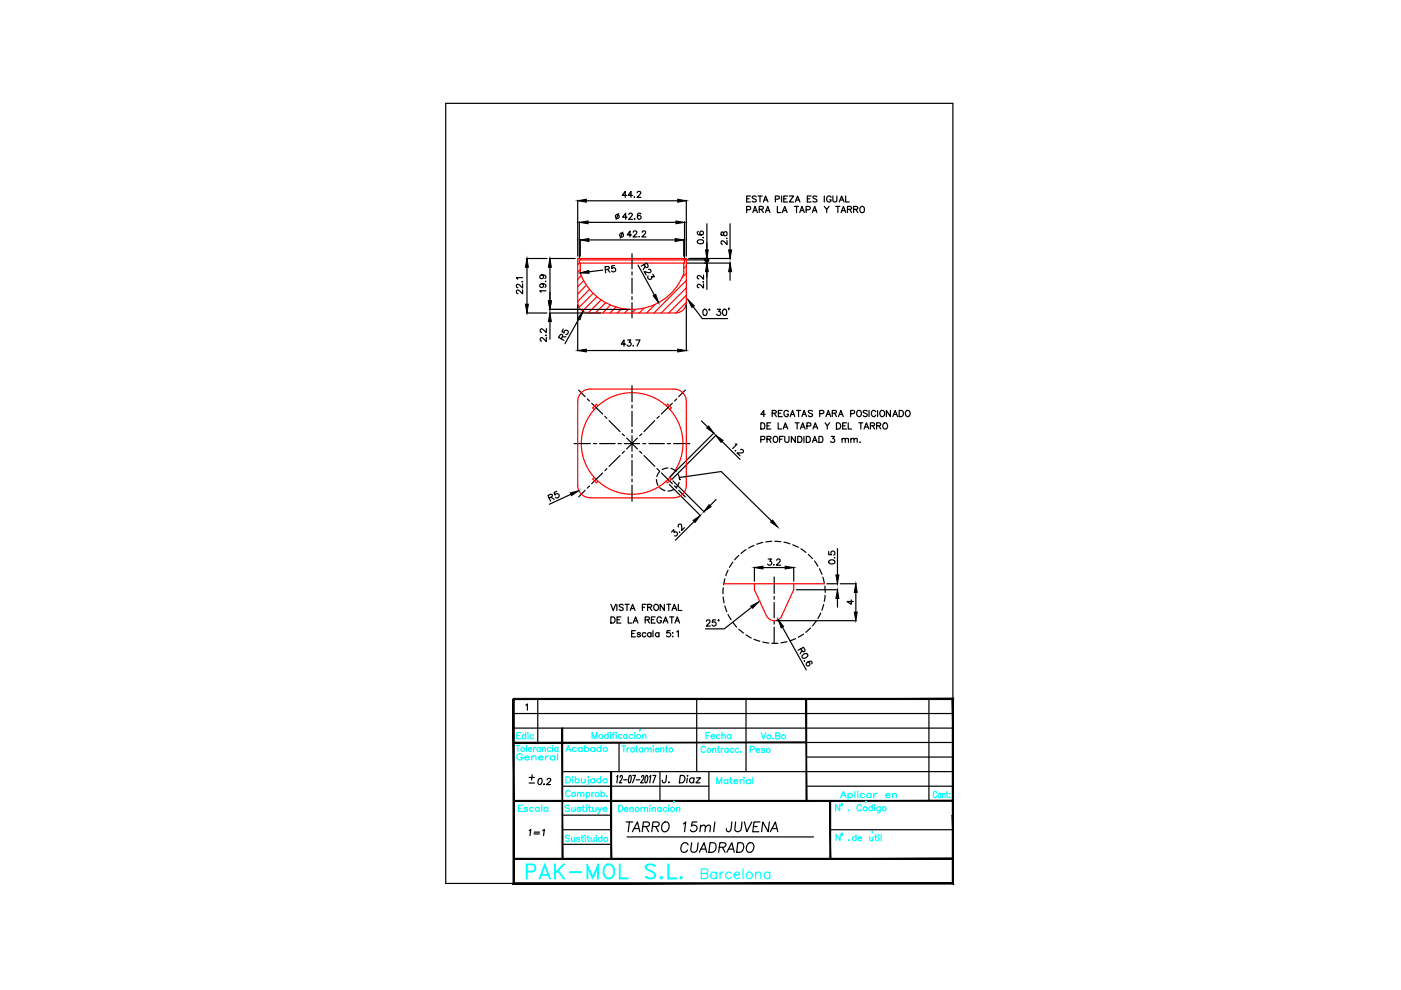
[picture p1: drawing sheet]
<svg xmlns="http://www.w3.org/2000/svg" width="297mm" height="210mm" viewBox="0 0 297 210" stroke-linecap="round" stroke-linejoin="round" font-family="sans-serif">
<!-- layer: 0 -->
<g fill="none" stroke="#000" stroke-width=".25">
<path d="M94.5 21.9h107.5v165.4h-107.5zM110.7 59.7l.1 .1h-.1M110.8 58.9h-1.3l.2 .3M111.6 54.8h4.4M111.7 56.7v7.8M114.9 58.3a.4 .4 0 0 1 .3 .5 .4 .4 0 0 1-.6 .2 .4 .4 0 0 1 0-.6l.3-.1a.65 .65 0 0 1 .9 .5l-.3 .2M115.7 59.6l.1 .1h-.2M116.5 54.8h5.4M116.6 56.7v7.1M122.5 42.4v11.9M122.8 47v7.6M123 50.8v3.5"/>
<path d="M124.3 42.6h19.4M124.7 47.1h18.6M124.9 50.9h18.2M127.8 57.3l-4.8 .6M128.3 57.2l.8-.2 .1-.3-.2-.2h-.7l.1 1.4M128.8 57.1l.5 .6M130.3 56.3l-.6 .1v.5a.46 .46 0 0 1 .7-.1 .46 .46 0 0 1 0 .7 .46 .46 0 0 1-.7-.1M131.2 45.3l-.6 1.2M132.1 49.2l-.6 1.3M132.9 41.4h-1l.7-.8v1.3M132.9 46h-.9l.6-.8v1.3M133.3 45.5l.1-.3h.4l.3 .4-.8 .9h.8"/>
<path d="M133.9 49.8h-.9l.6-.8v1.2M134 53.8v3.2M134 57.6v.7M134 59v3.2M134.1 41.4h-.9l.6-.8v1.3M134.3 49.3l.2-.3h.4l.1 .2-.2 .4-.6 .6h.9M134.5 41.7l-.1 .1h.1M134.6 46.4h.1M135.1 40.9l.3-.3h.3l.2 .2-.2 .5-.6 .6h.8M135.3 56.2l4.3 8M135.5 50.2h.1M135.9 45.4l-.1-.2a.65 .65 0 0 0-.8 .5 .65 .65 0 0 0 .5 .8 .4 .4 0 0 0 .4-.4 .4 .4 0 0 0-.3-.4 .4 .4 0 0 0-.5 .3"/>
<path d="M136.2 49.3l.2-.3h.4l.1 .2-.2 .4-.6 .6h.9M136.6 56.1l.4 .6h.3l.1-.2-.3-.7-1.2 .6M136.8 56.5l-.4 .7M137.5 57.1h.3l.2 .3-.2 .4-1.2-.2 .4 .7M138.4 58.1l.3 .6-.6-.1a.43 .43 0 0 1-.1 .6 .43 .43 0 0 1-.6-.1 .43 .43 0 0 1 0-.6M145 50.8v3.5M145.1 47v7.6M145.5 42.4v11.9M145.7 55.1h4.3M145.7 55.8h9.2M146 54.8h8.9M147.9 51l.5-.2a.53 .53 0 0 1 .8 .5 .71 .71 0 0 1-.7 .4 .71 .71 0 0 1-.7-.5z"/>
<path d="M148.1 49.1h-.2a.41 .41 0 0 0 .2 .7h.9a.41 .41 0 0 0 .1-.7 .41 .41 0 0 0-.7 .1 .41 .41 0 0 0 .3 .6M149.1 50.3v.1h-.1M149.1 59.7v.1h-.1M149.2 58.3v.9l-.6-.6-.5-.2-.3 .3v.2l.4 .2M149.9 47.4v14M152.9 49.3v.4l.1 .2h.3l.1-.4a.36 .36 0 0 1 .3-.4 .36 .36 0 0 1 .4 .3v.5l-.2 .1a.6 .6 0 0 1-.6-.7zM154.1 50.5h.1M154.1 51v.8l-.5-.5-.5-.3-.2 .2v.3l.3 .3M154.8 47.4v5.6M154.8 57.6v1.8M158.3 44.5l.8-.1v-.5l-.8-.1v1.3M158.3 42.1h.5"/>
<path d="M159.1 41.6h-.8v1.2h.8M159.6 45.1l.5-1.3 .5 1.3M159.8 44.6h.6M160.3 41.7l-.3-.1-.5 .1v.3l.7 .3 .1 .2v.2l-.3 .1-.5-.1M160.7 41.6h.9M161 44.4h.7l.2-.4-.4-.2h-.5v1.3M161.1 41.6v1.2M161.4 44.4l.5 .7M161.9 42.8l.4-1.2 .5 1.2M162 42.4h.7M162.3 45.1l.5-1.3 .5 1.3M162.4 44.6h.7"/>
<path d="M164.4 42.2l.8-.1v-.4l-.8-.1v1.2M164.8 43.8v1.3h.8M165.7 41.6v1.2M165.9 45.1l.5-1.3 .5 1.3M166 44.6h.7M166.2 42.1h.5M167 41.6h-.8v1.2h.8M167.4 41.6h.8l-.8 1.2h.8M168.4 43.8h.9M168.6 42.8l.5-1.2 .5 1.2M168.8 42.4h.6M168.9 43.8v1.3"/>
<path d="M169.6 45.1l.4-1.3 .5 1.3M169.7 44.6h.7M170.9 44.5l.8-.1 .1-.4-.3-.2h-.6v1.3M171.2 42.1h.5M172 41.6h-.8v1.2h.8M172.2 45.1l.5-1.3 .5 1.3M172.4 44.6h.6M173.2 41.7l-.3-.1-.5 .1v.3l.7 .3 .1 .2v.2l-.3 .1-.5-.1M174.8 43.8l.5 .6 .5-.6M174.8 41.6v1.2M175.3 44.4v.7M176.2 41.9a.48 .48 0 0 0-.5-.3 .48 .48 0 0 0-.4 .4v.4a.47 .47 0 0 0 .4 .4 .47 .47 0 0 0 .5-.4h-.3"/>
<path d="M176.6 41.6v1.1l.4 .1 .4-.1v-1.1M177.2 43.8h.9M177.6 43.8v1.3M177.9 42.8l.5-1.2 .6 1.2M178.2 42.4h.5M178.3 45.1l.5-1.3 .5 1.3M178.5 44.6h.6M179.3 41.6v1.2h.8M179.7 44.4h.7l.2-.4-.4-.2h-.5v1.3M180.1 44.4l.5 .7M181 44.4h.8l.1-.4-.4-.2h-.5v1.3M181.4 44.4l.5 .7"/>
<path d="M182.4 44l.3-.2a.64 .64 0 0 1 .6 .7 .64 .64 0 0 1-.7 .5l-.3-.4zM110.8 61.5v.8l-.6-.6-.6-.2-.1 .5 .3 .3M110.8 60.2v.9l-.9-.8-.4 .2v.4l.3 .1M111.6 66.4h4.4M114.9 60.1a.4 .4 0 0 1 .3 .6 .4 .4 0 0 1-.6 .2 .4 .4 0 0 1 0-.7l.3-.1a.65 .65 0 0 1 .9 .5l-.3 .3M115.8 61.7h-1.4l.3 .3M115.8 71v.1h-.1M115.8 71.5v.9l-.9-.8-.4 .2v.3l.3 .2M115.8 69.7v.8l-.9-.8-.4 .3v.2l.3 .3M116.5 66.4h10.8M116.5 65.6h17M116.6 68.2v3.7"/>
<path d="M119 71.8l.3-.7-.2-.2h-.3l-.4 .6 1.2 .7M119.4 69.8l-.3 .5 .5 .3a.46 .46 0 0 1 .3-.6 .46 .46 0 0 1 .6 .4 .46 .46 0 0 1-.5 .5M120 71.4h-.8M122.5 64.7v9.7M123.6 66.1l-3.8 6.8M124.3 74.3h19.4M132.6 73h-.9l.6-.9v1.3M133.1 72.1h.6l-.3 .5a.43 .43 0 0 1 .3 .7 .43 .43 0 0 1-.8-.2M134 62.9v.6M134 64.2v3.2M134.3 73.3h.1M134.8 72.1h.9l-.6 1.3"/>
<path d="M145.5 64.7v9.7M147 65l1.9 2.5h5.4M149.2 60.2v.9l-.6-.7-.5-.1-.3 .2v.3l.4 .2M149.2 65.6a.4 .4 0 0 1 .6 .2v.8l-.1 .2-.3 .1a.83 .83 0 0 1-.2-1.3zM152.1 65.6h.7l-.4 .5a.43 .43 0 0 1 .4 .4 .43 .43 0 0 1-.4 .4 .43 .43 0 0 1-.5-.3M153.4 65.6a.41 .41 0 0 1 .6 .2l.1 .3a.55 .55 0 0 1-.5 .8l-.2-.1-.2-.5zM154.6 65.4l-.1-.1 .1 .2-.2 .2M121.7 94.1h3.5M122.7 82.7l1.4 1.4M124.5 84.6l.5 .4M125.4 85.5l2.4 2.3M125.8 94.1h.7"/>
<path d="M127.1 94.1h3.3M128.2 88.3l.5 .4M128.7 99.3l-.5 .5M129.1 89.2l2.4 2.3M131 94.1h.7M131.5 96.6l-2.4 2.3M131.9 92l.5 .4M132.3 94.1h3.3M132.4 95.7l-.5 .4M132.9 92.9l2.2 2.3M134 81.8v3.4M134 85.9v.6"/>
<path d="M134 87.2v3.3M134 91.1v.7M134 92.4v3.3M134 96.3v.7M134 97.6v3.3M135.1 92.9l-2.2 2.3M135.6 95.7l.5 .4M136.1 92l-.5 .4M136.3 94.1h.6M136.5 96.6l2.3 2.3M137.6 94.1h3.3M138.8 89.2l-2.3 2.3"/>
<path d="M139.3 99.3l.5 .5M139.8 88.3l-.5 .4M139.9 99.9l-.7 1.1M141.5 94.1h.7M141.6 99.2l-1.2 .4M142.3 99.3l1.1 .6M142.6 85.5l-2.4 2.3M142.8 94.1h3.4M143.5 84.6l-.5 .4M145.3 82.7l-1.4 1.4M148.7 89.3l1.3 1.2M151.4 91.8l-9.4 9.4"/>
<path d="M151.9 92.2l-9.5 9.5M153.1 93.6l3.8 3.8M155.9 94.1l.4 .1-1 .9M156 95.5v.1M157 95.4l.3-.1 .3 .2-.1 .5h-1.2l.6 .6M161.3 93.2l.8-.1v-.5l-.8-.1v1.3M161.3 89.6a.73 .73 0 0 1 .8 .4 .73 .73 0 0 1-.2 .9l-.6 .1zM162.2 87.9h-.9l.6-.9v1.3M162.6 93.1h.7l.1-.4-.8-.2v1.3M162.6 90.3h.5M163 93.1l.5 .7M163.4 89.6h-.8v1.4h.8"/>
<path d="M163.7 87.6h.8l.1-.3-.1-.2-.8-.1v1.3M164.1 92.6a.62 .62 0 0 1 .8 .6 .62 .62 0 0 1-.8 .6l-.2-.5zM164.1 87.6l.5 .7M165 89.6v1.4h.7M165 87.6h.5M165.3 93.1h.5M165.8 87h-.8v1.3h.8M166 91l.5-1.4 .5 1.4M166.1 92.5h-.8v1.3M166.2 90.5h.6M166.4 92.5v1l.4 .3h.3l.2-.3v-1M167.1 87.3a.48 .48 0 0 0-.5-.3 .48 .48 0 0 0-.4 .5v.3a.47 .47 0 0 0 .5 .5 .47 .47 0 0 0 .4-.5h-.3"/>
<path d="M167.5 88.3l.5-1.3 .5 1.3M167.7 87.9h.6M168.6 89.6h.8M168.6 92.5v1.3l-.8-1.3v1.3M168.9 87h.9M169 89.6v1.4M169.1 92.5h.5a.66 .66 0 0 1 .4 .7 .66 .66 0 0 1-.4 .6h-.5zM169.3 87v1.3M169.7 91l.5-1.4 .5 1.4M169.9 90.5h.6M170 88.3l.5-1.3 .5 1.3M170.2 87.9h.6"/>
<path d="M170.4 92.5v1.3M171 92.5h.4a.68 .68 0 0 1 .4 .7 .68 .68 0 0 1-.4 .6h-.4zM171.1 90.3l.8-.1v-.4l-.8-.2v1.4M172.3 93.8l.4-1.3 .5 1.3M172.3 87.2l-.4-.2-.5 .2v.2l.7 .3 .2 .3-.2 .3a.54 .54 0 0 1-.7-.2M172.4 91l.5-1.4 .5 1.4M172.4 93.4h.7M172.6 90.5h.6M173.6 92.5h.4a.68 .68 0 0 1 .5 .7 .68 .68 0 0 1-.5 .6h-.4zM173.8 87.7l.8-.1 .1-.2-.1-.3-.8-.1v1.3M174.9 89.6l.5 .7 .5-.7M175.1 88.3l.5-1.3 .5 1.3"/>
<path d="M175.3 87.9h.6M175.4 90.3v.7M176.2 92.5h.7l-.4 .5a.44 .44 0 0 1 .4 .7 .44 .44 0 0 1-.8-.1M176.5 87.6h.7l.1-.4-.8-.2v1.3M176.9 87.6l.4 .7M177.3 89.6a.73 .73 0 0 1 .9 .4 .73 .73 0 0 1-.2 .9l-.7 .1zM177.8 88.3l.5-1.3 .5 1.3M178 87.9h.6M178.5 93.2l.3-.3 .4 .1v.8M178.5 92.9v.9M178.7 90.3h.5M179.2 93.2l.3-.3 .3 .1 .1 .8"/>
<path d="M179.5 89.6h-.8v1.4h.8M179.8 89.6v1.4h.8M180.4 87.7l.8-.1v-.4l-.8-.2v1.3M180.4 93.2l.3-.3 .3 .1 .1 .8M180.4 92.9v.9M181.1 93.2l.3-.3 .3 .1 .1 .8M181.8 87.2l.2-.2a.63 .63 0 0 1 .7 .7 .63 .63 0 0 1-.8 .6l-.3-.5zM182.1 89.6h.8M182.3 93.7l.1 .1M182.5 89.6v1.4M183.2 91l.5-1.4 .5 1.4M183.4 90.5h.6"/>
<path d="M183.9 87.2l-.3-.2-.6 .2 .1 .2 .6 .3 .2 .3-.3 .3-.6-.2M184.2 87v1.3M184.5 90.3l.8-.1 .1-.4-.9-.2v1.4M185 90.3l.4 .7M185.7 87.3a.48 .48 0 0 0-.5-.3 .48 .48 0 0 0-.4 .5v.3a.48 .48 0 0 0 .3 .5 .48 .48 0 0 0 .6-.3M185.9 90.3l.7-.1 .1-.3-.2-.3h-.6v1.4M186.1 87v1.3M186.3 90.3l.4 .7M186.7 87.2l.1-.1a.62 .62 0 0 1 .8 .6 .62 .62 0 0 1-.8 .6l-.3-.5zM187.3 89.9a.62 .62 0 0 1 .9 .1 .62 .62 0 0 1-.3 .9 .63 .63 0 0 1-.7-.3 .63 .63 0 0 1 .1-.7zM188.8 87v1.3l-.9-1.3v1.3M189.3 88.3l.5-1.3 .5 1.3"/>
<path d="M189.5 87.9h.6M190.6 87h.5a.7 .7 0 0 1 .5 .7 .7 .7 0 0 1-.5 .6h-.5zM192.1 87.2l.2-.2a.63 .63 0 0 1 .7 .7 .63 .63 0 0 1-.8 .6l-.2-.5zM116.4 105.6l.7-.4v-.3l-.4-.1-.5 .3 .5 1.1M116.8 105.4l.7 .5M118 104.2l-.5 .2 .2 .6a.46 .46 0 0 1 .6-.3 .46 .46 0 0 1 .2 .7 .46 .46 0 0 1-.7 0M121 104.8l-4.5 2.1M124.1 104l-1.4 1.4M125 103l-.5 .5M127.8 100.3l-2.4 2.3M134 101.5v.7M134 102.9v3.4"/>
<path d="M139.2 101.7l.3 1.2M139.9 103.4l1.1 .6M140.2 100.3l2.4 2.3M141.9 102.7l6.7 6.7M142.4 112.8l.4-.5 .1 .6a.43 .43 0 0 1 .6 0 .43 .43 0 0 1 .1 .6 .43 .43 0 0 1-.6 .1M142.7 102l6.6 6.6M142.8 103.8l-1.2 .3M143 103l.5 .5M143.7 100.4l.4 1.3M143.9 111.7l-.1-.4 .4-.2 .3 .3v1.1l.6-.6M143.9 104l1.4 1.4M144 102.3l-.6 1.1"/>
<path d="M144 112.8h.1M144 101.2l8.9-1.2 10.7 10.5M144.1 101.7h.1M147.2 110.6l-4 3.9M151.8 105.9l-1.2 1.3M155.4 119.2l-.7 1.1M156.6 117.8l-.8 .9M158.2 116.5l-1.1 .8M159.9 115.6l-1.2 .6M161.7 115l-1.2 .4M162.9 118.5h.6l-.3 .5a.43 .43 0 0 1 .3 .7 .43 .43 0 0 1-.8-.1M163.6 114.8l-1.2 .1"/>
<path d="M164.1 119.7v.1v-.1M164.3 114.8h1.3M164.7 118.8l.1-.2 .4-.1 .2 .4-.8 .9h.9M166.2 115l1.3 .3M168.1 115.5l1.2 .5M169.8 116.4l1.1 .7M171.4 117.5l.9 .9M172.7 118.9l.7 1.1M175.7 117v.6h.6a.46 .46 0 0 1 0-.7 .46 .46 0 0 1 .7 .2 .46 .46 0 0 1-.2 .6M175.8 118.9a.65 .65 0 0 1 .8-.2 .65 .65 0 0 1 .4 .7 .64 .64 0 0 1-.8 .2 .64 .64 0 0 1-.4-.7zM177 118.2l-.1 .1M177.6 116.3v5.6"/>
<path d="M129.5 128.1l.5 1.3 .5-1.3M129.5 130.8h.5a.7 .7 0 0 1 .4 .7 .7 .7 0 0 1-.4 .6h-.5zM130.8 128.1v1.3M130.8 131.4h.5M131.6 130.8h-.8v1.3h.8M132.1 128.3l-.3-.2-.5 .2 .1 .3 .7 .5-.3 .3-.5-.2M132.5 128.1h.9M132.9 128.1v1.3M133.2 130.8v1.3h.8M133.6 129.4l.5-1.3 .5 1.3M133.8 129h.7M133.9 134.3h.5"/>
<path d="M134.3 132.1l.5-1.3 .5 1.3M134.5 131.6h.6M134.7 133.7h-.8v1.3h.8M135.8 134.3l-.3-.2-.4 .2 .2 .2 .4 .1v.3a.41 .41 0 0 1-.6-.1M136.2 128.8h.5M136.8 131.4l.8-.1v-.4l-.8-.1v1.3M136.9 134.3a.42 .42 0 0 0-.6-.1 .42 .42 0 0 0 0 .7 .42 .42 0 0 0 .6-.1M137 128.1h-.8v1.3M137.3 131.4l.4 .7M137.3 128.8l.8-.1 .1-.3-.3-.3h-.6v1.3M137.7 128.8l.5 .6M138 134.3a.42 .42 0 0 0-.6-.1 .42 .42 0 0 0 0 .7 .42 .42 0 0 0 .6-.1"/>
<path d="M138 134.1v.9M138.1 131.4h.5M138.4 133.7v1.3M138.7 128.3a.59 .59 0 0 1 .9 .4 .59 .59 0 0 1-.7 .7l-.3-.5zM138.9 130.8h-.8v1.3h.8M139.7 134.3a.42 .42 0 0 0-.6-.1 .42 .42 0 0 0 0 .7 .42 .42 0 0 0 .6-.1M139.7 134.1v.9M140.2 131.1a.48 .48 0 0 0-.5-.3 .48 .48 0 0 0-.4 .5v.3a.47 .47 0 0 0 .5 .5 .47 .47 0 0 0 .4-.5h-.3M140.6 132.1l.5-1.3 .5 1.3M140.8 131.6h.6M140.9 128.1v1.3l-.9-1.3v1.3M141.4 128.1h.8"/>
<path d="M141.8 128.1v1.3M142 130.8h.8M142.1 133.7h-.7v.6a.48 .48 0 0 1 .7-.1 .48 .48 0 0 1-.1 .7 .48 .48 0 0 1-.7-.1M142.4 130.8v1.3M142.5 129.4l.5-1.3 .5 1.3M142.6 134.2h.1zM142.6 134.9h.1zM142.7 129h.6M143.1 132.1l.5-1.3 .5 1.3M143.3 131.6h.6M143.5 134l.3-.3v1.3M143.8 128.1v1.3h.8"/>
<path d="M149.8 131.7l.1-.2 .4-.1 .3 .4-.9 .9h.9M151.7 131.4h-.6l-.1 .6a.46 .46 0 0 1 .7-.1 .46 .46 0 0 1-.1 .7 .46 .46 0 0 1-.6-.1M153.3 124.6v1.3M153.3 126.6l.2 1.2M153.7 122.7l-.3 1.3M153.7 128.5l.4 1.2M154.4 120.9l-.5 1.2M154.4 130.3l.6 1.1M155.4 131.9l.8 1.1M156.6 133.4l1 .8M158.2 134.6l1.1 .7M159.4 128.7l-5.8 4.6h-4"/>
<path d="M159.9 135.5l1.2 .5M159.9 120.3v2.9M161.7 136.1l1.3 .2M161.8 120.3h4.7M163.6 136.4h1.3M164.1 122.3v3.5M164.1 126.4v.7M164.1 127.7v3.3M164.1 131.6v.7M164.1 133v3.4M164.6 131.6h16.9M165 131.3l6 10.8"/>
<path d="M166.8 136l-1.2 .3M168.3 120.3v2.9M168.7 135.4l-1.2 .5M168.8 125h8.8M169.8 137.5l.4 .7 .5-.2-.3-.8-1.2 .7M170 137.9l-.4 .7M170.1 139l.4-.4h.5a.63 .63 0 0 1 0 .9 .63 .63 0 0 1-.9-.1zM170.4 134.4l-1.1 .7M171.8 133.2l-.9 .9M173.1 131.7l-.8 1M173.8 120.6l.5 1.2M174 130l-.6 1.1"/>
<path d="M174.5 122.4l.3 1.2M174.6 128.2l-.3 1.2M174.9 124.3l.1 1.3M174.9 126.2l-.1 1.3M175.3 123.8h2.3M177.6 126.9v1.8M178.2 123.8h3.3M180.5 127.2v.9l-.9-.6h1.3M181.5 125.6v4.2M108.9 157.4h93.1M108.9 154.4h93.1M111.5 149.5l.3-.2v1.3"/>
<path d="M114 148.2v9.2M119.2 154.4v27.7M131.2 157.4v6.2M147.7 148.2v15.4M158.2 148.2v15.4M170.6 140.1v.1M171 151.3v18.5M171.2 140.4a.4 .4 0 0 1 .5 .4 .4 .4 0 0 1-.5 .4 .4 .4 0 0 1-.2-.6l.2-.2a.59 .59 0 0 1 .9 0v.3M196.9 148.2v21.6M202 151.3h-93.1v36M108.9 169.8h93.1M112.2 176.1l.3-.2-.1 1.3"/>
<path d="M112.2 166h1.1M112.2 164.8h1.1M112.8 164.3l-.1 1.1M113.2 176.8h1.2M113.3 176.4h1.1M114.3 165.1l.4-.1a.75 .75 0 0 1 .2 .8 .75 .75 0 0 1-.5 .6 .86 .86 0 0 1-.1-1.3zM115.1 176.1l.3-.2-.2 1.3M115.3 166.3h.1zM116 165.3l.2-.2 .4-.1 .2 .4-1 1h.9M119.2 163.6h82.8M119.2 179h10.4M119.2 166.7h31.1"/>
<path d="M119.2 172.8h10.4M119.2 175.9h10.4M129.6 163.6v18.5M130.7 164.7l.3-.3-.2 1.6M131.5 164.8l.2-.4 .2 .1 .1 .4-.7 1.1h.5M132.2 165.3h.7M132.8 174.3h1.4M132.9 177.4h39.6M133.4 164.5h.4v.6l-.2 .8-.2 .1-.1-.1-.1-.6zM133.4 174.3l-.2 2M134.1 176.3l1-2 .6 2M134.2 164.4h.5l-.6 1.6"/>
<path d="M134.5 175.7h.9M134.9 165.3h.8M136 164.8l.2-.4 .3 .3a1.58 1.58 0 0 1-.7 1.3h.6M136.3 175.2h1.2l.2-.3-.1-.4-.3-.2h-.9l-.2 2M137 164.5l.1-.1a1.06 1.06 0 0 1-.2 1.6l-.2-.7zM137 175.2l.5 1.1M137.7 164.7l.3-.3-.2 1.6M138.3 175.2h1.2l.3-.3-.1-.4-.4-.2h-.9l-.2 2M138.4 164.4h.6l-.6 1.6M139 175.2l.6 1.1M139.9 163.6v6.2M140.6 174.6a.71 .71 0 0 1 1.1 0 1.18 1.18 0 0 1-1 1.7l-.1-.1a1.27 1.27 0 0 1 0-1.6z"/>
<path d="M141.3 164.4l-.2 1.4-.4 .2-.2-.2-.1-.4M141.7 165.9h.2zM144.2 164.4h.6a.83 .83 0 0 1 .4 .9 .83 .83 0 0 1-.6 .7h-.6zM144.9 174.7l.5-.4-.3 2M145.7 165l-.1 1M145.8 164.4v.1zM145.9 179.1a.77 .77 0 0 0-.9-.4 .77 .77 0 0 0-.6 .7l-.1 .5a.74 .74 0 0 0 .6 .8 .74 .74 0 0 0 .9-.5M146.7 178.7l-.3 1.4a.71 .71 0 0 0 .7 .6 .71 .71 0 0 0 .7-.6l.2-1.4M147.1 165.1a.51 .51 0 0 0-.7-.1 .51 .51 0 0 0-.1 .8 .51 .51 0 0 0 .8 0M147.2 164.9l-.2 1.1M147.7 164.9h.8l-1 1.1h.9M147.8 174.3h-1l-.2 .9a.74 .74 0 0 1 1.2 .3 .74 .74 0 0 1-1 .8l-.4-.3"/>
<path d="M148.5 175.4l.5-.5 .5 .2v1.2M148.6 174.9l-.2 1.4M149.6 175.4l.5-.5 .5 .2-.1 1.2M150.3 163.6v6.2M150.6 178.7h.6a1.08 1.08 0 0 1 .6 1.1 1.08 1.08 0 0 1-.8 .9h-.7zM151.6 174.3l-.3 2M152.5 179.6l1.2-.1 .2-.3v-.4l-.4-.1h-.9l-.2 2M153.2 179.6l.5 1.1M155.2 174.3l-.3 1.8a.48 .48 0 0 1-.8 0l-.1-.4M156 174.3l-.2 1.5a.68 .68 0 0 0 .7 .6 .68 .68 0 0 0 .7-.6l.1-1.5M156.4 178.7h.7a1.08 1.08 0 0 1 .6 1.1 1.08 1.08 0 0 1-.8 .9h-.7zM157.8 174.3l.5 2 1.1-2"/>
<path d="M158.6 179a.72 .72 0 0 1 .8-.3 .72 .72 0 0 1 .5 .7l-.1 .5a.78 .78 0 0 1-.8 .8 .78 .78 0 0 1-.8-.8zM159.7 175.2h.8M161.1 174.3h-1.2l-.3 2h1.3M163.1 174.3l-.2 2-1.2-2-.2 2M163.3 176.3l1.1-2 .5 2M163.7 175.7h1M171 166.7h31M171 160.5h31M176 175.9h26M176 169.8v12.3M108.9 182.1h93.1M148.3 180.7l1-2 .5 2"/>
<path d="M148.6 180h1M154.1 180.7l1.1-2 .5 2M154.5 180h1"/>
<circle cx="130.9" cy="45.9" r=".43"/>
<circle cx="131.8" cy="49.8" r=".43"/>
<circle cx="150.4" cy="65.7" r=".11"/>
<circle cx="152.4" cy="131.5" r=".11"/>
</g>
<g fill="none" stroke="#0ff" stroke-width=".25">
<path d="M109.4 158.1h.8M109.6 155.9h.5M109.8 158.1v1.2M110.4 155.3h-.8v1.4h.8M111.4 155.9a.41 .41 0 0 0-.6 0 .41 .41 0 0 0 0 .6 .41 .41 0 0 0 .6-.1M111.4 155.3v1.4M111.6 158.1v1.2M111.9 155.4h.1zM111.9 155.8v.9M112 158.9h.7v-.3a.39 .39 0 0 0-.6 .1 .39 .39 0 0 0 .1 .5 .39 .39 0 0 0 .5 0M113.1 155.9a.42 .42 0 0 0-.6 0 .42 .42 0 0 0 0 .6 .42 .42 0 0 0 .6-.1M113.1 158.5v.8"/>
<path d="M113.6 158.5h-.3l-.2 .4M114.5 158.7a.39 .39 0 0 0-.5-.1 .39 .39 0 0 0 0 .6 .39 .39 0 0 0 .5 0M114.5 158.5v.8M115 158.7l.2-.2h.4v.8M115 158.5v.8M116.8 158.7a.41 .41 0 0 0-.6-.1 .41 .41 0 0 0 0 .6 .41 .41 0 0 0 .6 0M117.1 158.1h.1M117.2 158.5v.8M118.2 159.8v1.3M118.3 158.7a.41 .41 0 0 0-.6-.1 .41 .41 0 0 0 0 .6 .41 .41 0 0 0 .6 0M118.3 158.5v.8M119.9 159.3l.6-1.2 .5 1.2"/>
<path d="M120.2 158.9h.6M122.2 158.7a.46 .46 0 0 0-.7-.1 .46 .46 0 0 0 0 .7 .46 .46 0 0 0 .7-.1M123.4 158.7a.46 .46 0 0 0-.7-.1 .46 .46 0 0 0 0 .7 .46 .46 0 0 0 .7-.1M123.4 158.5v.8M124 158.7a.46 .46 0 0 1 .7-.1 .46 .46 0 0 1 0 .7 .46 .46 0 0 1-.7-.1M124 158.1v1.2M125.5 156.6v-1.3l.5 1.3 .5-1.3v1.3M126.1 158.7a.46 .46 0 0 0-.7-.1 .46 .46 0 0 0 0 .7 .46 .46 0 0 0 .7-.1M126.1 158.5v.8M127.4 158.7a.46 .46 0 0 0-.7-.1 .46 .46 0 0 0 0 .7 .46 .46 0 0 0 .7-.1M127.4 158.1v1.2M128.9 155.9a.42 .42 0 0 0-.6-.1 .42 .42 0 0 0 0 .7 .42 .42 0 0 0 .6-.1"/>
<path d="M128.9 155.3v1.3M129.3 155.3h.2zM129.4 155.8v.8M129.8 155.7h.4M130.3 155.3h-.3v.2v1.1M130.7 155.3v.1zM130.7 155.8v.8M131.8 155.9a.42 .42 0 0 0-.6-.1 .42 .42 0 0 0 0 .7 .42 .42 0 0 0 .6-.1M131.8 158.1h.9M132.3 158.1v1.4M132.9 155.9a.41 .41 0 0 0-.6 0 .41 .41 0 0 0 0 .6 .41 .41 0 0 0 .6-.1M132.9 155.7v.9"/>
<path d="M133 158.6v.9M133.4 158.6l-.4 .1v.2M134.1 155.9a.41 .41 0 0 0-.6 0 .41 .41 0 0 0 0 .6 .41 .41 0 0 0 .6-.1M134.4 158.7a.41 .41 0 0 0-.6 0 .41 .41 0 0 0 0 .6 .41 .41 0 0 0 .6-.1M134.4 158.6v.9M134.5 155.3h.1zM134.6 155.8v.8M134.8 158.6h.4M134.9 158.1v1.1l.3 .3M135.7 154.7v-.1l-.1 .4M136.2 158.7a.41 .41 0 0 0-.5 0 .41 .41 0 0 0 0 .6 .41 .41 0 0 0 .5-.1M136.2 156l.3-.2h.4v.8"/>
<path d="M136.2 155.7v.9M136.2 158.6v.9M136.8 158.8l.2-.2 .3 .1 .1 .8M136.8 158.6v.9M137.4 158.8l.3-.2 .3 .1 .1 .8M138.4 158.2h.2zM138.5 158.7v.8M139 158.9h.7v-.1a.4 .4 0 0 0-.6-.1 .4 .4 0 0 0 0 .6 .4 .4 0 0 0 .6-.1M140.1 158.8l.5-.2 .1 .2v.7M140.1 158.6v.9M141.1 158.6h.4M141.3 158.1v1.1l.3 .3"/>
<path d="M149.5 158.5a.46 .46 0 0 0-.5-.3 .46 .46 0 0 0-.4 .5 .54 .54 0 0 0 .2 .7 .54 .54 0 0 0 .7 0v-.2M149.7 155.9h.5M150.5 155.3h-.8v1.3M150.8 156.1h.7a.42 .42 0 0 0-.7-.2 .42 .42 0 0 0 .3 .7l.4-.2M151.1 158.9l.3-.2h.3v.8M151.1 158.7v.8M152.1 158.7h.4M152.3 158.2v1.1l.3 .2M152.6 155.9a.4 .4 0 0 0-.6 0 .4 .4 0 0 0 0 .6 .4 .4 0 0 0 .6-.1M152.9 158.7v.8M153 156l.4-.3 .3 .1 .1 .8M153 155.3v1.3"/>
<path d="M153.4 158.7h-.2l-.3 .3M154.4 158.9a.41 .41 0 0 0-.6-.1 .41 .41 0 0 0 0 .6 .41 .41 0 0 0 .6 0M154.4 158.7v.8M155 155.9a.42 .42 0 0 0-.7 0 .42 .42 0 0 0 0 .6 .42 .42 0 0 0 .7-.1M155 155.7v.9M155.5 158.9a.41 .41 0 0 0-.6-.1 .41 .41 0 0 0 0 .6 .41 .41 0 0 0 .6 0M156.6 158.9a.41 .41 0 0 0-.6-.1 .41 .41 0 0 0 0 .6 .41 .41 0 0 0 .6 0M157 159.5h.1zM159.1 158.9h.7l.1-.4-.3-.3h-.5v1.3M160.3 159h.8a.4 .4 0 0 0-.6-.3 .4 .4 0 0 0-.1 .7l.2 .1 .5-.1M161.4 155.3l.5 1.4 .5-1.4M162.1 158.9v-.2h-.6v.3l.6 .2v.2l-.2 .1-.5-.1"/>
<path d="M163.8 156.6h.2zM164.5 156l.7-.1 .2-.3-.4-.3h-.5v1.4l.7-.1 .2-.4-.4-.2M109.9 171.4h.6M110.8 160.1a.66 .66 0 0 0-1-.1 .66 .66 0 0 0 0 1 .66 .66 0 0 0 1-.1v-.3h-.4M110.8 170.7h-.9v1.3h.9M111.3 160.6h.9a.47 .47 0 0 0-.6-.4 .47 .47 0 0 0-.3 .7 .47 .47 0 0 0 .7 .2l.2-.2M111.9 171.4l-.3-.2h-.4v.3l.6 .1 .1 .3-.3 .1-.5-.1M112.7 160.5a.58 .58 0 0 1 .9-.2v.8M112.7 160.3v.8M113.1 171.4a.45 .45 0 0 0-.7-.1 .45 .45 0 0 0 0 .6 .45 .45 0 0 0 .7 0M114.2 160.6h.9a.47 .47 0 0 0-.6-.4 .47 .47 0 0 0-.3 .7 .47 .47 0 0 0 .7 .2l.2-.2M114.3 171.4a.45 .45 0 0 0-.6-.1 .45 .45 0 0 0 0 .6 .45 .45 0 0 0 .6 0"/>
<path d="M114.3 171.2v.8M114.9 170.7v1.3M115.7 160.3v.8M116.1 171.4a.45 .45 0 0 0-.6-.1 .45 .45 0 0 0 0 .6 .45 .45 0 0 0 .6 0M116.1 171.2v.8M116.3 160.3h-.3l-.3 .3M117.6 160.5a.5 .5 0 0 0-.8-.2 .5 .5 0 0 0 0 .8 .5 .5 0 0 0 .8-.2M117.6 160.3v.8M120 164.7h.5a.69 .69 0 0 1 .4 .6 .69 .69 0 0 1-.4 .7h-.5zM120.7 177.3l-.3-.2-.5 .2 .1 .3 .7 .4a.5 .5 0 0 1-.3 .4 .5 .5 0 0 1-.5-.1M120.7 170.9l-.3-.2-.5 .1-.1 .1 .1 .3 .7 .3 .1 .4-.3 .1-.6-.1M120.9 167.9a.53 .53 0 0 0-.8-.3 .53 .53 0 0 0-.2 .8 .48 .48 0 0 0 .4 .5 .48 .48 0 0 0 .6-.3"/>
<path d="M121.2 177.5v.8l.3 .1 .3-.2M121.2 171.2l.1 .8h.3l.3-.2M121.4 164.7v.1zM121.4 165.2v.8M121.8 177.5v.9M121.9 171.2v.8M122 165.3a.44 .44 0 0 1 .6-.1 .44 .44 0 0 1 0 .7 .44 .44 0 0 1-.6-.1M122 164.7v1.3M122.4 168.3l.4-.3 .3 .1v.8M122.4 168v.9M122.9 177.7l-.2-.2-.4 .1v.3l.6 .1v.3l-.2 .1-.4-.1M123.1 171.4l-.3-.2-.4 .2 .6 .2v.4h-.3l-.3-.1"/>
<path d="M123.1 168.3l.4-.3 .3 .1v.8M123.2 177.5h.5M123.3 165.1v.8l.4 .1 .4-.3M123.4 177.1v1.1l.3 .2M123.4 171.2h.5M123.6 170.7l.1 1.3h.3M124.1 165.1v.9M124.1 177.1v.1zM124.1 177.6v.8M124.3 168.2a.41 .41 0 0 1 .6 0 .41 .41 0 0 1 0 .6 .41 .41 0 0 1-.6-.1M124.3 168v1.3M124.3 170.7v.1z"/>
<path d="M124.3 171.2v.8M124.4 177.5h.5M124.6 177.1v1.1l.3 .2M124.7 164.7v.1zM124.7 165.2v1l-.3 .2M124.7 171.2h.5M124.9 170.7l.1 1.3h.2M125.3 177.5l.1 .8 .3 .1 .3-.2M125.5 168v.9M125.7 171.2v.8h.3l.4-.2M126 168l-.3 .1-.2 .3M126 177.5v.9"/>
<path d="M126 165.3a.46 .46 0 0 0-.6-.1 .46 .46 0 0 0 0 .7 .46 .46 0 0 0 .6-.1M126 165.1v.9M126.4 177.2h.1zM126.4 171.2v.8M126.5 177.6v.8M126.8 171.2l.3 .8 .5-.8M127.1 172l-.2 .4-.2 .1M127.4 165.3a.46 .46 0 0 0-.7-.1 .46 .46 0 0 0 0 .7 .46 .46 0 0 0 .7-.1M127.4 164.7v1.3M127.4 168.2a.41 .41 0 0 1 .6 0 .41 .41 0 0 1 0 .6 .41 .41 0 0 1-.6-.1M127.4 167.6v1.3M127.6 177.7a.41 .41 0 0 0-.6 0 .41 .41 0 0 0 0 .6 .41 .41 0 0 0 .6 0"/>
<path d="M127.6 177.1v1.3M127.9 171.5h.8a.42 .42 0 0 0-.8-.2 .42 .42 0 0 0 .3 .7l.5-.1M128.7 168.8h.1M131.1 170.8h.4a.69 .69 0 0 1 .5 .6 .69 .69 0 0 1-.5 .7h-.4zM132.4 171.6h.7v-.2a.4 .4 0 0 0-.6-.1 .4 .4 0 0 0 0 .6 .4 .4 0 0 0 .6 0M133.6 171.4l.3-.2 .3 .1 .1 .8M133.6 171.2v.9M135.9 171.4l.3-.2 .3 .1 .1 .8M135.9 171.2v.9M136.6 171.4l.3-.2 .3 .1 .1 .8M137.8 170.8v.1zM137.8 171.3v.8"/>
<path d="M138.3 171.4l.3-.2 .3 .1 .1 .8M138.3 171.2v.9M140.1 171.4a.41 .41 0 0 0-.6-.1 .41 .41 0 0 0 0 .6 .41 .41 0 0 0 .6 0M140.1 171.2v.9M141.3 171.4a.41 .41 0 0 0-.6-.1 .41 .41 0 0 0 0 .6 .41 .41 0 0 0 .6 0M141.7 170.8v.1zM141.7 171.3v.8M142.9 170l-.1-.1 .1 .2-.1 .2M143.4 171.4l.3-.2 .4 .1v.8M143.4 171.2v.9M151.9 166.1v-1.3l.6 1.3 .5-1.3v1.3M154.3 165.5a.46 .46 0 0 0-.7-.1 .46 .46 0 0 0 0 .7 .46 .46 0 0 0 .7-.1"/>
<path d="M154.3 165.3v.8M154.7 165.3h.5M154.9 164.8v1.1l.1 .2h.3M155.6 165.6h.8a.42 .42 0 0 0-.7-.2 .42 .42 0 0 0 .2 .7l.5-.1M156.9 165.3v.8M157.4 165.3h-.3l-.2 .3M157.7 164.8v.2zM157.7 165.3v.8M159.1 165.5a.45 .45 0 0 0-.7-.1 .45 .45 0 0 0 0 .7 .45 .45 0 0 0 .7-.1M159.1 165.3v.8M159.6 164.8v1.3M178 170.6v1.3l-.8-1.3v1.3"/>
<path d="M178.1 176.9v1.3l-.8-1.3v1.3M178.2 169.1l.6-1.3 .6 1.3M178.2 170.8h.4M178.3 177.1h.4M178.4 168.7h.8M179.8 168.4a.5 .5 0 0 1 .8-.1 .5 .5 0 0 1 0 .8 .5 .5 0 0 1-.8-.2M179.8 168.2v1.3M179.9 171.8v.1zM180 178.1v.1zM181.2 167.8v1.3M181.5 177.6a.43 .43 0 0 0-.6-.1 .43 .43 0 0 0 0 .6 .43 .43 0 0 0 .6 0M181.5 176.9v1.4"/>
<path d="M181.9 167.8v.1zM181.9 168.3v.8M181.9 177.7h.8a.42 .42 0 0 0-.7-.2 .42 .42 0 0 0 .2 .8l.5-.2M182.6 170.9a.48 .48 0 0 0-.5-.3 .48 .48 0 0 0-.4 .5v.3a.48 .48 0 0 0 .4 .5 .48 .48 0 0 0 .5-.3M183.3 168.4a.5 .5 0 0 0-.7-.1 .5 .5 0 0 0 0 .8 .5 .5 0 0 0 .7-.2M183.6 169.9h-.1h.1l-.1 .4M184.4 177.4l.1 .8 .3 .1 .3-.3M184.7 168.4a.5 .5 0 0 0-.8-.1 .5 .5 0 0 0 0 .8 .5 .5 0 0 0 .8-.2M184.7 168.2v.9M184.9 171.2a.41 .41 0 0 0-.6 0 .41 .41 0 0 0 0 .6 .41 .41 0 0 0 .6-.1M184.9 170.6v1.3M185 176.3h-.1h.1l-.1 .3"/>
<path d="M185.1 177.4v.9M185.3 168.2v.9M185.4 170.6v.1zM185.4 171.1v.8M185.5 177.4h.4M185.6 176.9v1.1l.1 .2 .3 .1M185.9 168.2h-.3l-.3 .4M186.3 176.9v.2zM186.3 177.4v.9M186.6 171.1v1.1l-.2 .2-.3-.1M186.6 171.2a.42 .42 0 0 0-.6 0 .42 .42 0 0 0 0 .6 .42 .42 0 0 0 .6-.1M186.8 176.9v1.4"/>
<path d="M187.8 168.6h.9a.48 .48 0 0 0-.7-.3 .48 .48 0 0 0-.2 .7 .48 .48 0 0 0 .8 .1l.1-.2M189.2 168.5a.54 .54 0 0 1 .8-.2v.8M189.2 168.2v.9M198.6 168.1a.37 .37 0 0 0-.5-.3 .37 .37 0 0 0-.2 .5l.1 .8h.5l.1-.3M199.4 168.4v-.1a.42 .42 0 0 0-.5 .3 .42 .42 0 0 0 .2 .5l.3-.2M199.4 168.2v.9M199.8 168.5l.3-.3 .2 .1 .1 .8M199.8 168.2v.9M200.7 168.2h.3M200.8 167.8v1.1v.2h.3M201.4 168.2v.1zM201.4 169v.1z"/>
<path d="M111.8 184.7h1.2a.72 .72 0 0 0 .3-1.2l-.3-.2h-1.2v3h-.2v-3.1h1.4a.86 .86 0 0 1 .6 .8 .86 .86 0 0 1-.6 .9h-1.2M114.6 185.6h1.8M114.7 185.4h1.6M115.5 183.2l1.2 3.1h-.1l-1.1-2.7-1.1 2.7h-.1zM117.6 183.2h.1v3.1h-.1zM117.7 185l1.8-1.8h.2l-2 2M118.2 184.6l1.3 1.7h.2l-1.4-1.7M120.7 184.9h2.6v.1h-2.6zM124.5 183.2l1.2 2.7 1.1-2.7v3.1h-.1v-2.4l-1 2.4-1.1-2.4v2.4h-.1zM128.5 183.3a1.19 1.19 0 0 1 1.8 1.1 1.45 1.45 0 0 1-1.5 1.9 1.85 1.85 0 0 1-.3-3zM128.5 183.5a1.06 1.06 0 0 1 1.6 .9 1.47 1.47 0 0 1-.8 1.8 1 1 0 0 1-1.3-1v-.8zM131.3 183.2h.2v3h1.6v.1h-1.8z"/>
<path d="M136.8 183.6a1.46 1.46 0 0 1 2.2 0h-.3a1.14 1.14 0 0 0-1.7 0l.1 .6 .4 .2a1.6 1.6 0 0 1 1.5 1.5 1.37 1.37 0 0 1-2.2 0h.3a1.14 1.14 0 0 0 1.7 0 .8 .8 0 0 0-.6-1 1.48 1.48 0 0 1-1.4-1zM140 186l.3-.1 .1 .3-.3 .1zM140.1 186l.2 .2zM141.6 183.2h.2v3h1.6v.1h-1.8zM144.2 186l.3-.1 .1 .3-.3 .1zM144.3 186l.2 .2zM148.7 185.2l1.2-.1a.47 .47 0 0 0 0-.8l-1.2-.1v2.1h.9a.53 .53 0 0 0 .5-.4 .53 .53 0 0 0-.2-.6l-.3-.1M151.9 185.2a.66 .66 0 0 0-1-.1 .66 .66 0 0 0 0 1 .66 .66 0 0 0 1-.1M151.9 184.9v1.4M152.7 184.9v1.4M153.4 184.9a.72 .72 0 0 0-.7 .6M155 185.2a.66 .66 0 0 0-.9-.1 .66 .66 0 0 0 0 1 .66 .66 0 0 0 .9-.1"/>
<path d="M155.6 185.5h1.2a.63 .63 0 0 0-.9-.5 .63 .63 0 0 0-.1 1 .6 .6 0 0 0 1 0M157.5 184.2v2.1M160.2 185.3l.5-.4 .5 .1 .1 1.3M160.2 184.9v1.4M163.2 185.2a.66 .66 0 0 0-1-.1 .66 .66 0 0 0 0 1 .66 .66 0 0 0 1-.1M163.2 184.9v1.4"/>
<circle cx="110.8" cy="158.9" r=".42"/>
<circle cx="127.4" cy="156.1" r=".43"/>
<circle cx="128.3" cy="158.9" r=".45"/>
<circle cx="135.4" cy="156.1" r=".43"/>
<circle cx="142.2" cy="159" r=".41"/>
<circle cx="150.3" cy="159.1" r=".43"/>
<circle cx="162.9" cy="159.1" r=".43"/>
<circle cx="163" cy="156.2" r=".44"/>
<circle cx="166.1" cy="156.2" r=".43"/>
<circle cx="121.6" cy="168.4" r=".44"/>
<circle cx="126.6" cy="168.4" r=".44"/>
<circle cx="128.3" cy="165.6" r=".45"/>
<circle cx="128.5" cy="178" r=".44"/>
<circle cx="135.1" cy="171.6" r=".44"/>
<circle cx="142.6" cy="171.6" r=".43"/>
<circle cx="178.5" cy="170.5" r=".15"/>
<circle cx="178.5" cy="176.8" r=".15"/>
<circle cx="183.4" cy="171.5" r=".43"/>
<circle cx="187.5" cy="171.5" r=".43"/>
<circle cx="158.9" cy="185.6" r=".7"/>
</g>
<g fill="#000" stroke="#000" stroke-width=".21">
<path d="M111.7 54.8l.3 1.9h-.6zM116.6 54.8l.3 1.9h-.6zM122.5 42.6l1.8-.4v.7zM122.8 47.1l1.9-.3v.6zM123 57.9l1.8-.6 .1 .6zM123 50.9l1.9-.3v.6zM143.1 50.6l1.9 .3-1.9 .3zM143.3 46.8l1.8 .3-1.8 .3zM143.7 42.2l1.8 .4-1.8 .3zM149.9 55.8l.3 1.8h-.6zM149.6 53h.6l-.3 1.8zM154.8 55.8l.3 1.8h-.6z"/>
<path d="M154.5 53h.6l-.3 1.8zM111.4 64.5h.6l-.3 1.9zM116.3 63.8h.6l-.3 1.8zM116.6 66.4l.3 1.8h-.6zM123.6 66.1l-.6 1.7-.6-.3zM122.5 74.3l1.8-.3v.6zM138.5 62.7l.5-.3 .6 1.8zM143.7 74l1.8 .3-1.8 .3zM145.9 63.5l1.3 1.3-.5 .4zM149.8 90.7l.5-.4 1.1 1.5zM151.8 92.3l1.5 1.1-.4 .4zM120.9 104.5l1.8-.5-1.5 1.1z"/>
<path d="M147 110.3l1.5-1-1.1 1.5zM150.3 107l.5 .4-1.6 1.1zM163.4 110.7l.4-.4 1.1 1.4zM159.2 128.5l1.6-.9-1.2 1.4zM159.9 120.3l1.9-.3v.6zM165 131.3l1.1 1.5-.5 .3zM166.5 120l1.8 .3-1.8 .3zM177.6 125l.3 1.9h-.7zM177.2 121.9h.7l-.3 1.9zM181.5 123.8l.3 1.8h-.7zM181.1 129.8h.7l-.3 1.8z"/>
<path d="M149.5 55.1v.2l.4-.2zM149.5 55.3l.4-.2-.2 .3zM149.9 55.1l-.2 .3 .2 .1z"/>
<path d="M149.7 54.8l.2 .3v-.4zM149.7 54.8l.2 .3-.4-.2zM149.5 54.9v.2h.4z"/>
<path d="M149.9 55.1v.4l.1-.1zM149.9 55.1l.3 .2-.2 .1zM149.9 55.1l.3 .2 .1-.2z"/>
<path d="M149.9 55.1h.4l-.1-.2zM150 54.8l.2 .1-.3 .2zM149.9 54.7v.4l.1-.3z"/>
<path d="M108.9 157.4v.1l62.1-.1zM108.9 157.5l62.1-.1v.1z"/>
<path d="M108.8 148.2l.2 39v-39zM108.8 148.2l.2 39-.2 .2zM109 187.2l-.2 .2 93.1-.2zM108.8 187.4l93.1-.2 .3 .2zM201.9 172.8v14.4l.3 .2zM201.9 172.8h.3v14.6zM201.9 148.3v24.5h.3zM201.9 148.3l.3-.2v24.7zM108.9 148.3h93l.3-.2zM108.9 148.1h93.3l-93.3 .2z"/>
<path d="M170.9 148.2v21.6h.1zM170.9 148.2h.1v21.6z"/>
<path d="M108.9 169.9h93.1v-.2zM108.9 169.7h93.1l-93.1 .2z"/>
<path d="M108.9 182v.2l93.1-.2zM108.9 182.2l93.1-.2v.2z"/>
<path d="M119.2 154.4v27.7h.1zM119.2 154.4h.1v27.7z"/>
<path d="M129.5 163.6v18.5h.2zM129.5 163.6h.2v18.5z"/>
<path d="M176 169.8v12.3h.1zM176 169.8h.1v12.3z"/>
</g>
<g fill="none" stroke="#f00" stroke-width=".25">
<path d="M122.8 55.8h22.3v-.7h-22.3v.7l-.3 .3M123 57.6a11.6 11.6 0 0 0 11 8 11.6 11.6 0 0 0 11-8M123 54.8v.3M123 55.8v1.8M123 57.1l-.5 .6M123.2 58.5l-.7 .8M123.7 59.5l-1.2 1.3M145 54.8v.3M145 55.8v1.8M145.5 54.8h-23v9.4M145.5 54.8v9.4M145.5 56.4l-.5 .5"/>
<path d="M145.5 57.9l-.9 .9M145.5 59.5l-6.8 6.9M145.5 54.8l-.4 .4M122.5 64.1a2.18 2.18 0 0 0 2.2 2.2M124.3 60.5l-1.8 1.8M125 61.4l-2.5 2.5M125.7 62.2l-3 3M126.5 62.9l-3 3.1M127.4 63.6l-2.7 2.8h18.6l2.2-2.3a2.18 2.18 0 0 1-2.2 2.2M128.4 64.2l-2.2 2.2M129.4 64.7l-1.6 1.7M130.6 65.1l-1.3 1.3"/>
<path d="M131.8 65.4l-.9 1M133.2 65.6l-.8 .8M134.8 65.6l-.8 .8M136.5 65.3l-1 1.1M138.9 64.5l-1.8 1.9M145.5 62.6l-3.8 3.8M145.5 61l-5.3 5.4M122.5 85.1v17.8a2.6 2.6 0 0 0 2.6 2.6M125.7 86.5l.3 .3M126.4 85.7l.4 .3M126.5 85.7l-.8 .8M141.5 85.7l-.3 .3"/>
<path d="M141.6 85.7l.7 .8M142.3 86.5l-.3 .3M145.5 85.1v17.8a2.6 2.6 0 0 1-2.6 2.6M145.5 85.1a2.6 2.6 0 0 0-2.6-2.6h-17.8a2.6 2.6 0 0 0-2.6 2.6M125.1 105.6h17.8M125.7 101.6l.8 .8M126 101.2l-.3 .4M126.8 102.1l-.4 .2M141.2 102.1l.3 .2M142 101.2l.3 .4M142.3 101.6l-.7 .8M153.4 123.8h21.4"/>
<path d="M159.9 123.8v1.2l2.6 5.6a1.8 1.8 0 0 0 1.7 1 1.8 1.8 0 0 0 1.6-1M168.3 123.8v1.2l-2.6 5.5"/>
<circle cx="134" cy="94" r="10.8"/>
</g>
</svg>
